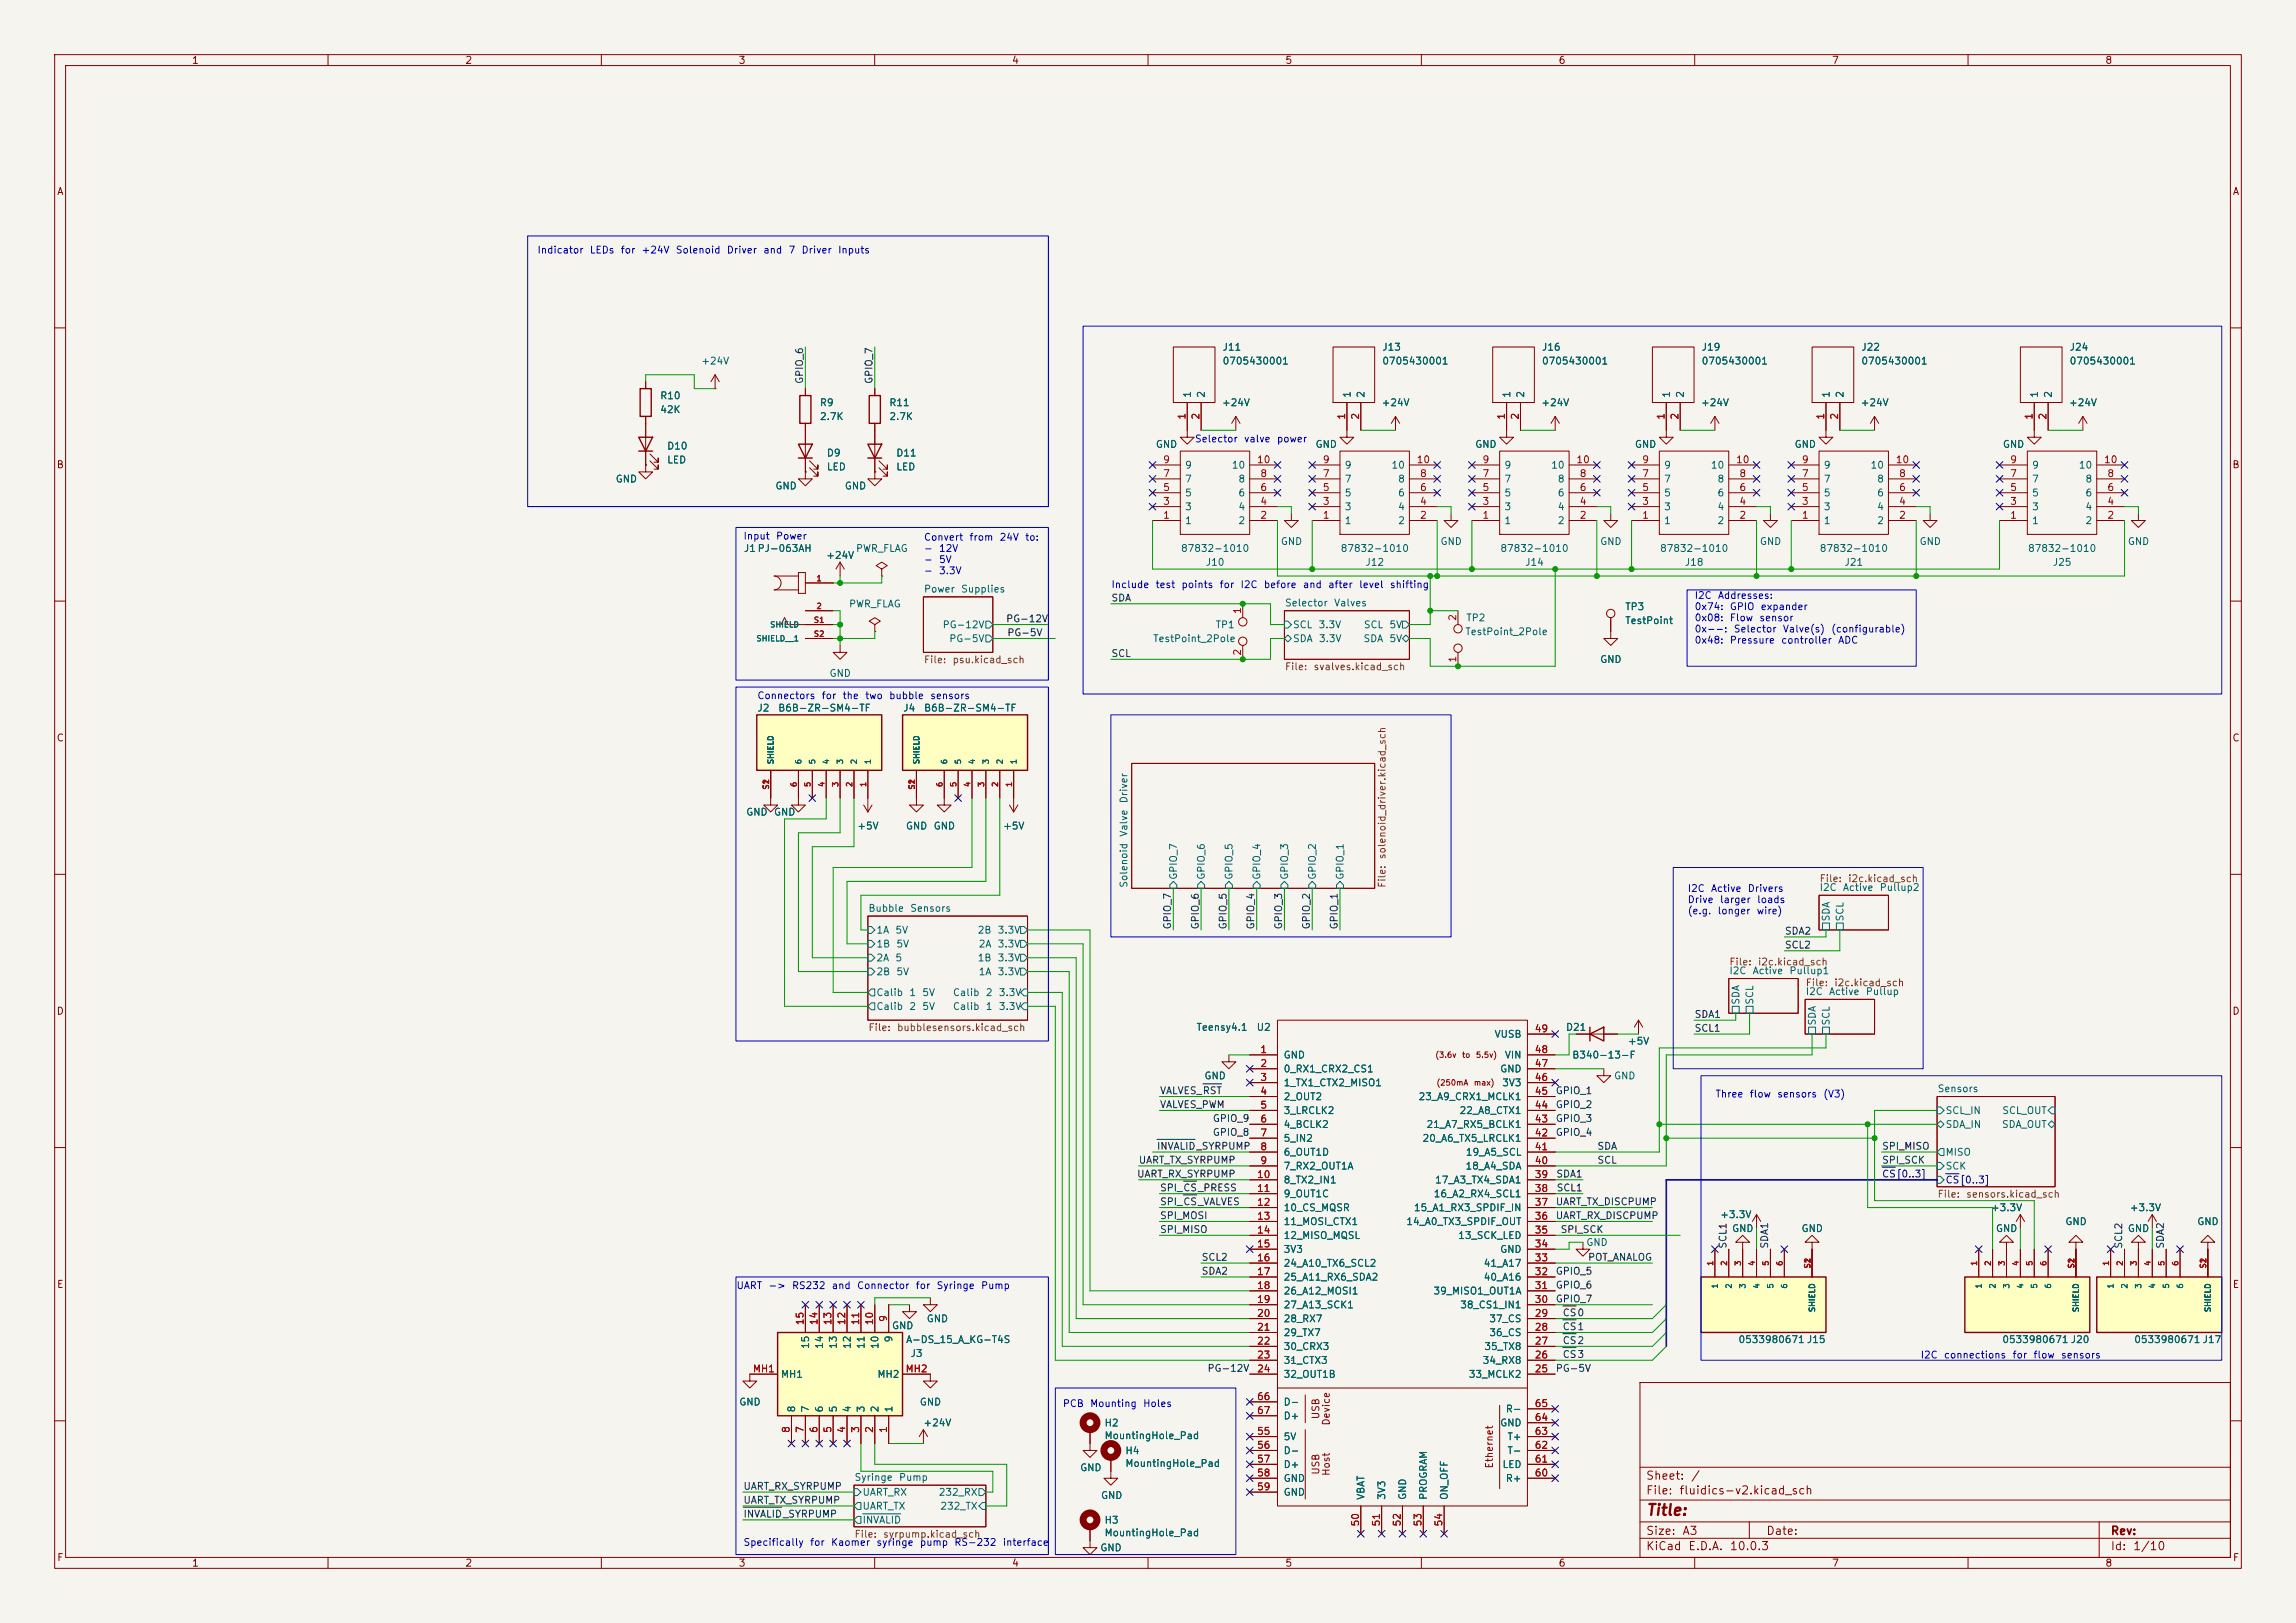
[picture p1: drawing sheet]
<svg xmlns="http://www.w3.org/2000/svg" width="420mm" height="297mm" viewBox="0 0 420 297" stroke-linecap="round" stroke-linejoin="round" font-family="sans-serif">
<defs><g id="words">
<text font-size="2" fill="#840000" x="301" y="277.8">Title:</text>
<g font-size="1.5" fill="#840000">
<text x="301" y="273.8">File:</text>
<text x="301" y="271.1">Sheet:</text>
<text x="307.1" y="273.8">fluidics-v2.kicad_sch</text>
<text x="309.2" y="271.1">/</text>
<text x="301" y="281.2">Size:</text>
<text x="307.6" y="281.2">A3</text>
<text x="323" y="281.2">Date:</text>
<text x="386" y="281.2">Rev:</text>
<text x="301" y="284">KiCad</text>
<text x="308.7" y="284">E.D.A.</text>
<text x="316.3" y="284">10.0.3</text>
<text x="386" y="284">Id:</text>
<text x="390.1" y="284">1/10</text>
</g>
<g font-size="1.3" fill="#840000">
<text x="35" y="12">1</text>
<text x="85" y="12">2</text>
<text x="135" y="12">3</text>
<text x="185" y="12">4</text>
<text x="235" y="12">5</text>
<text x="285" y="12">6</text>
<text x="335" y="12">7</text>
<text x="385" y="12">8</text>
<text x="10.3" y="36">A</text>
<text x="408.3" y="36">A</text>
<text x="10.3" y="86">B</text>
<text x="408.2" y="86">B</text>
<text x="10.3" y="136">C</text>
<text x="408.2" y="136">C</text>
<text x="10.3" y="186">D</text>
<text x="408.2" y="186">D</text>
<text x="10.3" y="236">E</text>
<text x="408.3" y="236">E</text>
<text x="241.6" y="259.8" transform="rotate(-90 241.6 259.8)">USB</text>
<text x="243.5" y="261" transform="rotate(-90 243.5 261)">Device</text>
<text x="241.6" y="270" transform="rotate(-90 241.6 270)">USB</text>
<text x="273.4" y="268.8" transform="rotate(-90 273.4 268.8)">Ethernet</text>
<text x="243.5" y="270.2" transform="rotate(-90 243.5 270.2)">Host</text>
<text x="10.3" y="286">F</text>
<text x="35" y="287">1</text>
<text x="85" y="287">2</text>
<text x="135" y="287">3</text>
<text x="185" y="287">4</text>
<text x="235" y="287">5</text>
<text x="285" y="287">6</text>
<text x="335" y="287">7</text>
<text x="385" y="287">8</text>
<text x="408.3" y="286">F</text>
</g>
<g font-size="1.3" fill="#0000c2">
<text x="98.2" y="46.7">Indicator</text>
<text x="107.8" y="46.7">LEDs</text>
<text x="113.4" y="46.7">for</text>
<text x="117.3" y="46.7">+24V</text>
<text x="123.5" y="46.7">Solenoid</text>
<text x="132.8" y="46.7">Driver</text>
<text x="139.5" y="46.7">and</text>
<text x="144.1" y="46.7">7</text>
<text x="146.5" y="46.7">Driver</text>
<text x="153.2" y="46.7">Inputs</text>
<text x="218.5" y="81.3">Selector</text>
<text x="227.5" y="81.3">valve</text>
<text x="233.5" y="81.3">power</text>
<text x="135.9" y="99">Input</text>
<text x="141.8" y="99">Power</text>
<text x="168.9" y="99.3">Convert</text>
<text x="168.9" y="101.3">-</text>
<text x="171.7" y="101.3">12V</text>
<text x="177.2" y="99.3">from</text>
<text x="182.7" y="99.3">24V</text>
<text x="187.4" y="99.3">to:</text>
<text x="168.9" y="103.3">-</text>
<text x="168.9" y="105.4">-</text>
<text x="171.7" y="103.3">5V</text>
<text x="171.7" y="105.4">3.3V</text>
<text x="203.2" y="107.9">Include</text>
<text x="211.3" y="107.9">test</text>
<text x="216" y="107.9">points</text>
<text x="223" y="107.9">for</text>
<text x="226.8" y="107.9">I2C</text>
<text x="231.1" y="107.9">before</text>
<text x="238.2" y="107.9">and</text>
<text x="242.8" y="107.9">after</text>
<text x="248.5" y="107.9">level</text>
<text x="254.1" y="107.9">shifting</text>
<text x="309.9" y="109.9">I2C</text>
<text x="309.9" y="112">0x74:</text>
<text x="309.9" y="114">0x08:</text>
<text x="314.1" y="109.9">Addresses:</text>
<text x="316.3" y="112">GPIO</text>
<text x="316.3" y="114">Flow</text>
<text x="321.7" y="114">sensor</text>
<text x="322" y="112">expander</text>
<text x="309.9" y="116">0x--:</text>
<text x="309.9" y="118.1">0x48:</text>
<text x="316.3" y="118.1">Pressure</text>
<text x="317" y="116">Selector</text>
<text x="325.7" y="118.1">controller</text>
<text x="326" y="116">Valve(s)</text>
<text x="334.9" y="116">(configurable)</text>
<text x="336.1" y="118.1">ADC</text>
<text x="138.4" y="128.2">Connectors</text>
<text x="150.2" y="128.2">for</text>
<text x="154" y="128.2">the</text>
<text x="158.1" y="128.2">two</text>
<text x="162.5" y="128.2">bubble</text>
<text x="170" y="128.2">sensors</text>
<text x="308.6" y="163.5">I2C</text>
<text x="308.6" y="165.6">Drive</text>
<text x="308.6" y="167.6">(e.g.</text>
<text x="312.9" y="163.5">Active</text>
<text x="314.1" y="167.6">longer</text>
<text x="314.5" y="165.6">larger</text>
<text x="319.6" y="163.5">Drivers</text>
<text x="321.2" y="167.6">wire)</text>
<text x="321.3" y="165.6">loads</text>
<text x="313.7" y="201.1">Three</text>
<text x="319.9" y="201.1">flow</text>
<text x="325" y="201.1">sensors</text>
<text x="333.4" y="201.1">(V3)</text>
<text x="134.6" y="236.2">UART</text>
<text x="140.4" y="236.2">-&gt;</text>
<text x="144.8" y="236.2">RS232</text>
<text x="152" y="236.2">and</text>
<text x="156.7" y="236.2">Connector</text>
<text x="167.4" y="236.2">for</text>
<text x="171.2" y="236.2">Syringe</text>
<text x="179.3" y="236.2">Pump</text>
<text x="351.2" y="248.9">I2C</text>
<text x="355.5" y="248.9">connections</text>
<text x="368" y="248.9">for</text>
<text x="371.9" y="248.9">flow</text>
<text x="376.9" y="248.9">sensors</text>
<text x="194.3" y="257.8">PCB</text>
<text x="199.3" y="257.8">Mounting</text>
<text x="209" y="257.8">Holes</text>
<text x="135.9" y="283.2">Specifically</text>
<text x="148.1" y="283.2">for</text>
<text x="151.9" y="283.2">Kaomer</text>
<text x="160.2" y="283.2">syringe</text>
<text x="168.2" y="283.2">pump</text>
<text x="174.5" y="283.2">RS-232</text>
<text x="183.3" y="283.2">interface</text>
</g>
<g font-size="1.3" fill="#006464">
<text x="223.5" y="64.5">J11</text>
<text x="252.7" y="64.5">J13</text>
<text x="281.9" y="64.5">J16</text>
<text x="311.2" y="64.5">J19</text>
<text x="340.4" y="64.5">J22</text>
<text x="378.5" y="64.5">J24</text>
<text x="128.2" y="67">+24V</text>
<text x="223.5" y="67">0705430001</text>
<text x="252.7" y="67">0705430001</text>
<text x="281.9" y="67">0705430001</text>
<text x="311.2" y="67">0705430001</text>
<text x="340.4" y="67">0705430001</text>
<text x="378.5" y="67">0705430001</text>
<text x="120.7" y="73.4">R10</text>
<text x="120.7" y="75.9">42K</text>
<text x="149.9" y="74.6">R9</text>
<text x="149.9" y="77.2">2.7K</text>
<text x="162.6" y="74.6">R11</text>
<text x="162.6" y="77.2">2.7K</text>
<text x="218.1" y="72.9" transform="rotate(-90 218.1 72.9)">1</text>
<text x="220.7" y="72.9" transform="rotate(-90 220.7 72.9)">2</text>
<text x="223.4" y="74.6">+24V</text>
<text x="247.4" y="72.9" transform="rotate(-90 247.4 72.9)">1</text>
<text x="249.9" y="72.9" transform="rotate(-90 249.9 72.9)">2</text>
<text x="252.6" y="74.6">+24V</text>
<text x="276.6" y="72.9" transform="rotate(-90 276.6 72.9)">1</text>
<text x="279.1" y="72.9" transform="rotate(-90 279.1 72.9)">2</text>
<text x="281.8" y="74.6">+24V</text>
<text x="305.8" y="72.9" transform="rotate(-90 305.8 72.9)">1</text>
<text x="308.3" y="72.9" transform="rotate(-90 308.3 72.9)">2</text>
<text x="311" y="74.6">+24V</text>
<text x="335" y="72.9" transform="rotate(-90 335 72.9)">1</text>
<text x="337.5" y="72.9" transform="rotate(-90 337.5 72.9)">2</text>
<text x="340.3" y="74.6">+24V</text>
<text x="373.1" y="72.9" transform="rotate(-90 373.1 72.9)">1</text>
<text x="375.6" y="72.9" transform="rotate(-90 375.6 72.9)">2</text>
<text x="378.4" y="74.6">+24V</text>
<text x="121.9" y="82.6">D10</text>
<text x="151.1" y="83.8">D9</text>
<text x="163.8" y="83.8">D11</text>
<text x="211.3" y="82.3">GND</text>
<text x="240.5" y="82.3">GND</text>
<text x="269.7" y="82.3">GND</text>
<text x="299" y="82.3">GND</text>
<text x="328.2" y="82.3">GND</text>
<text x="366.3" y="82.3">GND</text>
<text x="112.5" y="88.6">GND</text>
<text x="121.9" y="85.1">LED</text>
<text x="141.7" y="89.9">GND</text>
<text x="151.1" y="86.4">LED</text>
<text x="154.4" y="89.9">GND</text>
<text x="163.8" y="86.4">LED</text>
<text x="216.7" y="88.6">7</text>
<text x="216.7" y="86.1">9</text>
<text x="225.2" y="86.1">10</text>
<text x="226.4" y="88.6">8</text>
<text x="245.9" y="88.6">7</text>
<text x="245.9" y="86.1">9</text>
<text x="254.4" y="86.1">10</text>
<text x="255.6" y="88.6">8</text>
<text x="275.1" y="88.6">7</text>
<text x="275.1" y="86.1">9</text>
<text x="283.6" y="86.1">10</text>
<text x="284.8" y="88.6">8</text>
<text x="304.3" y="88.6">7</text>
<text x="304.3" y="86.1">9</text>
<text x="312.8" y="86.1">10</text>
<text x="314.1" y="88.6">8</text>
<text x="333.5" y="88.6">7</text>
<text x="333.5" y="86.1">9</text>
<text x="342.1" y="86.1">10</text>
<text x="343.3" y="88.6">8</text>
<text x="371.6" y="88.6">7</text>
<text x="371.6" y="86.1">9</text>
<text x="380.2" y="86.1">10</text>
<text x="381.4" y="88.6">8</text>
<text x="216.7" y="93.7">3</text>
<text x="216.7" y="91.1">5</text>
<text x="226.4" y="93.7">4</text>
<text x="226.4" y="91.1">6</text>
<text x="245.9" y="93.7">3</text>
<text x="245.9" y="91.1">5</text>
<text x="255.6" y="93.7">4</text>
<text x="255.6" y="91.1">6</text>
<text x="275.1" y="93.7">3</text>
<text x="275.1" y="91.1">5</text>
<text x="284.8" y="93.7">4</text>
<text x="284.8" y="91.1">6</text>
<text x="304.3" y="93.7">3</text>
<text x="304.3" y="91.1">5</text>
<text x="314.1" y="93.7">4</text>
<text x="314.1" y="91.1">6</text>
<text x="333.5" y="93.7">3</text>
<text x="333.5" y="91.1">5</text>
<text x="343.3" y="93.7">4</text>
<text x="343.3" y="91.1">6</text>
<text x="371.6" y="93.7">3</text>
<text x="371.6" y="91.1">5</text>
<text x="381.4" y="93.7">4</text>
<text x="381.4" y="91.1">6</text>
<text x="136" y="101.3">J1PJ-063AH</text>
<text x="156.5" y="101.3">PWR_FLAG</text>
<text x="215.9" y="101.3">87832-1010</text>
<text x="216.7" y="96.2">1</text>
<text x="226.4" y="96.2">2</text>
<text x="234.2" y="100">GND</text>
<text x="245.1" y="101.3">87832-1010</text>
<text x="245.9" y="96.2">1</text>
<text x="255.6" y="96.2">2</text>
<text x="263.4" y="100">GND</text>
<text x="274.3" y="101.3">87832-1010</text>
<text x="275.1" y="96.2">1</text>
<text x="284.8" y="96.2">2</text>
<text x="292.6" y="100">GND</text>
<text x="303.5" y="101.3">87832-1010</text>
<text x="304.3" y="96.2">1</text>
<text x="314.1" y="96.2">2</text>
<text x="321.8" y="100">GND</text>
<text x="332.8" y="101.3">87832-1010</text>
<text x="333.5" y="96.2">1</text>
<text x="343.3" y="96.2">2</text>
<text x="351" y="100">GND</text>
<text x="370.9" y="101.3">87832-1010</text>
<text x="371.6" y="96.2">1</text>
<text x="381.4" y="96.2">2</text>
<text x="389.1" y="100">GND</text>
<text x="151" y="102.6">+24V</text>
<text x="220.5" y="103.8">J10</text>
<text x="249.7" y="103.8">J12</text>
<text x="278.9" y="103.8">J14</text>
<text x="308.1" y="103.8">J18</text>
<text x="337.3" y="103.8">J21</text>
<text x="375.4" y="103.8">J25</text>
<text x="155.2" y="111.5">PWR_FLAG</text>
<text x="168.9" y="108.7">Power</text>
<text x="175.7" y="108.7">Supplies</text>
<text x="234.9" y="111.3">Selector</text>
<text x="243.9" y="111.3">Valves</text>
<text x="297.2" y="112">TP3</text>
<text x="172.3" y="115.3">PG-12V</text>
<text x="173.5" y="117.8">PG-5V</text>
<text x="210.8" y="117.8">TestPoint_2Pole</text>
<text x="222.3" y="115.3">TP1</text>
<text x="236.4" y="117.8">SDA</text>
<text x="236.4" y="115.3">SCL</text>
<text x="241.1" y="115.3">3.3V</text>
<text x="241.1" y="117.8">3.3V</text>
<text x="249.3" y="117.8">SDA</text>
<text x="249.4" y="115.3">SCL</text>
<text x="254.1" y="117.8">5V</text>
<text x="254.1" y="115.3">5V</text>
<text x="267.9" y="116.5">TestPoint_2Pole</text>
<text x="268.1" y="114">TP2</text>
<text x="297.2" y="114.5">TestPoint</text>
<text x="151.6" y="124.2">GND</text>
<text x="292.6" y="121.6">GND</text>
<text x="138.4" y="130.5">J2</text>
<text x="142.2" y="130.5">B6B-ZR-SM4-TF</text>
<text x="165.1" y="130.5">J4</text>
<text x="168.9" y="130.5">B6B-ZR-SM4-TF</text>
<text x="136.4" y="149.6">GND</text>
<text x="141.5" y="149.6">GND</text>
<text x="206.5" y="147.1" transform="rotate(-90 206.5 147.1)">Driver</text>
<text x="156.7" y="152.1">+5V</text>
<text x="165.6" y="152.1">GND</text>
<text x="170.7" y="152.1">GND</text>
<text x="183.4" y="152.1">+5V</text>
<text x="206.5" y="153.2" transform="rotate(-90 206.5 153.2)">Valve</text>
<text x="215.6" y="161.1" transform="rotate(-90 215.6 161.1)">GPIO_7</text>
<text x="220.7" y="161.1" transform="rotate(-90 220.7 161.1)">GPIO_6</text>
<text x="225.8" y="161.1" transform="rotate(-90 225.8 161.1)">GPIO_5</text>
<text x="230.8" y="161.1" transform="rotate(-90 230.8 161.1)">GPIO_4</text>
<text x="235.9" y="161.1" transform="rotate(-90 235.9 161.1)">GPIO_3</text>
<text x="241" y="161.1" transform="rotate(-90 241 161.1)">GPIO_2</text>
<text x="246.1" y="161.1" transform="rotate(-90 246.1 161.1)">GPIO_1</text>
<text x="158.7" y="167.2">Bubble</text>
<text x="166.4" y="167.2">Sensors</text>
<text x="206.5" y="162.6" transform="rotate(-90 206.5 162.6)">Solenoid</text>
<text x="332.7" y="163.3">I2C</text>
<text x="337" y="163.3">Active</text>
<text x="343.7" y="163.3">Pullup2</text>
<text x="160.2" y="171.2">1A</text>
<text x="160.2" y="173.7">1B</text>
<text x="163.7" y="171.2">5V</text>
<text x="163.9" y="173.7">5V</text>
<text x="178.7" y="171.2">2B</text>
<text x="178.9" y="173.7">2A</text>
<text x="182.4" y="173.7">3.3V</text>
<text x="182.4" y="171.2">3.3V</text>
<text x="335" y="168.7" transform="rotate(-90 335 168.7)">SDA</text>
<text x="337.5" y="168.7" transform="rotate(-90 337.5 168.7)">SCL</text>
<text x="160.2" y="178.8">2B</text>
<text x="160.2" y="176.2">2A</text>
<text x="163.7" y="176.2">5</text>
<text x="163.9" y="178.8">5V</text>
<text x="178.7" y="176.2">1B</text>
<text x="178.9" y="178.8">1A</text>
<text x="182.4" y="176.2">3.3V</text>
<text x="182.4" y="178.8">3.3V</text>
<text x="316.2" y="178.6">I2C</text>
<text x="320.5" y="178.6">Active</text>
<text x="327.2" y="178.6">Pullup1</text>
<text x="160.2" y="182.6">Calib</text>
<text x="160.2" y="185.1">Calib</text>
<text x="166.2" y="182.6">1</text>
<text x="166.2" y="185.1">2</text>
<text x="168.6" y="182.6">5V</text>
<text x="168.6" y="185.1">5V</text>
<text x="174.2" y="182.6">Calib</text>
<text x="174.2" y="185.1">Calib</text>
<text x="180.2" y="182.6">2</text>
<text x="180.2" y="185.1">1</text>
<text x="182.6" y="182.6">3.3V</text>
<text x="182.6" y="185.1">3.3V</text>
<text x="318.5" y="184" transform="rotate(-90 318.5 184)">SDA</text>
<text x="321" y="184" transform="rotate(-90 321 184)">SCL</text>
<text x="330.2" y="182.4">I2C</text>
<text x="334.5" y="182.4">Active</text>
<text x="341.2" y="182.4">Pullup</text>
<text x="218.8" y="188.9">Teensy4.1</text>
<text x="229.8" y="188.9">U2</text>
<text x="273.3" y="190.2">VUSB</text>
<text x="286.3" y="188.9">D21</text>
<text x="297.7" y="191.5">+5V</text>
<text x="332.4" y="187.8" transform="rotate(-90 332.4 187.8)">SDA</text>
<text x="335" y="187.8" transform="rotate(-90 335 187.8)">SCL</text>
<text x="220.2" y="197.8">GND</text>
<text x="234.7" y="194">GND</text>
<text x="234.7" y="196.6">0_RX1_CRX2_CS1</text>
<text x="274.3" y="196.6">GND</text>
<text x="275.2" y="194">VIN</text>
<text x="287.5" y="194">B340-13-F</text>
<text x="295.1" y="197.8">GND</text>
<text x="234.7" y="199.1">1_TX1_CTX2_MISO1</text>
<text x="234.7" y="201.6">2_OUT2</text>
<text x="259.4" y="201.6">23_A9_CRX1_MCLK1</text>
<text x="274.7" y="199.1">3V3</text>
<text x="354.3" y="200.2">Sensors</text>
<text x="234.7" y="204.2">3_LRCLK2</text>
<text x="234.7" y="206.7">4_BCLK2</text>
<text x="234.7" y="209.3">5_IN2</text>
<text x="260.1" y="209.3">20_A6_TX5_LRCLK1</text>
<text x="260.8" y="206.7">21_A7_RX5_BCLK1</text>
<text x="266.9" y="204.2">22_A8_CTX1</text>
<text x="355.8" y="206.7">SDA_IN</text>
<text x="355.8" y="204.2">SCL_IN</text>
<text x="366.1" y="206.7">SDA_OUT</text>
<text x="366.2" y="204.2">SCL_OUT</text>
<text x="234.7" y="211.8">6_OUT1D</text>
<text x="234.7" y="214.3">7_RX2_OUT1A</text>
<text x="268" y="214.3">18_A4_SDA</text>
<text x="268" y="211.8">19_A5_SCL</text>
<text x="355.8" y="211.8">MISO</text>
<text x="355.8" y="214.3">SCK</text>
<text x="234.7" y="216.9">8_TX2_IN1</text>
<text x="234.7" y="219.4">9_OUT1C</text>
<text x="234.7" y="222">10_CS_MQSR</text>
<text x="258.5" y="222">15_A1_RX3_SPDIF_IN</text>
<text x="262.2" y="219.4">16_A2_RX4_SCL1</text>
<text x="262.4" y="216.9">17_A3_TX4_SDA1</text>
<text x="364.1" y="222">+3.3V</text>
<text x="389.5" y="222">+3.3V</text>
<text x="234.7" y="224.5">11_MOSI_CTX1</text>
<text x="234.7" y="227">12_MISO_MQSL</text>
<text x="257.1" y="224.5">14_A0_TX3_SPDIF_OUT</text>
<text x="266.6" y="227">13_SCK_LED</text>
<text x="314.6" y="223.2">+3.3V</text>
<text x="316.7" y="225.8">GND</text>
<text x="329.4" y="225.8">GND</text>
<text x="365" y="225.8">GND</text>
<text x="377.7" y="224.5">GND</text>
<text x="389.1" y="225.8">GND</text>
<text x="401.8" y="224.5">GND</text>
<text x="234.7" y="229.6">3V3</text>
<text x="234.7" y="232.1">24_A10_TX6_SCL2</text>
<text x="271.3" y="232.1">41_A17</text>
<text x="274.3" y="229.6">GND</text>
<text x="290.1" y="228.3">GND</text>
<text x="234.7" y="234.7">25_A11_RX6_SDA2</text>
<text x="234.7" y="237.2">26_A12_MOSI1</text>
<text x="234.7" y="239.7">27_A13_SCK1</text>
<text x="262.1" y="237.2">39_MISO1_OUT1A</text>
<text x="267" y="239.7">38_CS1_IN1</text>
<text x="271.3" y="234.7">40_A16</text>
<text x="163.1" y="243.5">GND</text>
<text x="163.5" y="245.8" transform="rotate(-90 163.5 245.8)">9</text>
<text x="169.4" y="242.3">GND</text>
<text x="234.7" y="242.3">28_RX7</text>
<text x="234.7" y="244.8">29_TX7</text>
<text x="272.3" y="244.8">36_CS</text>
<text x="272.3" y="242.3">37_CS</text>
<text x="148.3" y="247" transform="rotate(-90 148.3 247)">15</text>
<text x="150.8" y="247" transform="rotate(-90 150.8 247)">14</text>
<text x="153.4" y="247" transform="rotate(-90 153.4 247)">13</text>
<text x="155.9" y="247" transform="rotate(-90 155.9 247)">12</text>
<text x="158.5" y="247" transform="rotate(-90 158.5 247)">11</text>
<text x="161" y="247" transform="rotate(-90 161 247)">10</text>
<text x="165.6" y="246.1">A-DS_15_A_KG-T4S</text>
<text x="166.4" y="248.6">J3</text>
<text x="234.7" y="247.4">30_CRX3</text>
<text x="234.7" y="249.9">31_CTX3</text>
<text x="271.1" y="249.9">34_RX8</text>
<text x="271.4" y="247.4">35_TX8</text>
<text x="317.9" y="246.1">0533980671 J15</text>
<text x="366.2" y="246.1">0533980671 J20</text>
<text x="390.3" y="246.1">0533980671 J17</text>
<text x="135.1" y="257.5">GND</text>
<text x="142.7" y="252.4">MH1</text>
<text x="160.4" y="252.4">MH2</text>
<text x="168.1" y="257.5">GND</text>
<text x="234.7" y="252.4">32_OUT1B</text>
<text x="234.7" y="257.5">D-</text>
<text x="268.6" y="252.4">33_MCLK2</text>
<text x="145.8" y="258.6" transform="rotate(-90 145.8 258.6)">8</text>
<text x="148.3" y="258.6" transform="rotate(-90 148.3 258.6)">7</text>
<text x="150.8" y="258.6" transform="rotate(-90 150.8 258.6)">6</text>
<text x="153.4" y="258.6" transform="rotate(-90 153.4 258.6)">5</text>
<text x="155.9" y="258.6" transform="rotate(-90 155.9 258.6)">4</text>
<text x="158.5" y="258.6" transform="rotate(-90 158.5 258.6)">3</text>
<text x="161" y="258.6" transform="rotate(-90 161 258.6)">2</text>
<text x="163.5" y="258.6" transform="rotate(-90 163.5 258.6)">1</text>
<text x="168.8" y="261.3">+24V</text>
<text x="201.9" y="261.3">H2</text>
<text x="201.9" y="263.7">MountingHole_Pad</text>
<text x="234.7" y="263.9">5V</text>
<text x="234.7" y="260.1">D+</text>
<text x="274.3" y="261.3">GND</text>
<text x="275.3" y="258.8">R-</text>
<text x="275.6" y="263.9">T+</text>
<text x="197.5" y="269.5">GND</text>
<text x="205.7" y="266.4">H4</text>
<text x="205.7" y="268.7">MountingHole_Pad</text>
<text x="234.7" y="266.4">D-</text>
<text x="234.7" y="268.9">D+</text>
<text x="274.7" y="268.9">LED</text>
<text x="275.6" y="266.4">T-</text>
<text x="156.2" y="271.3">Syringe</text>
<text x="157.7" y="274">UART_RX</text>
<text x="164.3" y="271.3">Pump</text>
<text x="171.6" y="274">232_RX</text>
<text x="201.3" y="274.6">GND</text>
<text x="234.7" y="271.5">GND</text>
<text x="234.7" y="274">GND</text>
<text x="249.9" y="274.6" transform="rotate(-90 249.9 274.6)">VBAT</text>
<text x="253.7" y="274.6" transform="rotate(-90 253.7 274.6)">3V3</text>
<text x="257.5" y="274.6" transform="rotate(-90 257.5 274.6)">GND</text>
<text x="261.3" y="274.6" transform="rotate(-90 261.3 274.6)">PROGRAM</text>
<text x="265.1" y="274.6" transform="rotate(-90 265.1 274.6)">ON_OFF</text>
<text x="275.3" y="271.5">R+</text>
<text x="157.7" y="279.1">INVALID</text>
<text x="157.7" y="276.6">UART_TX</text>
<text x="171.9" y="276.6">232_TX</text>
<text x="201.9" y="279.1">H3</text>
<text x="201.9" y="281.4">MountingHole_Pad</text>
<text x="201.2" y="284.2">GND</text>
</g>
<g font-size="1.3" fill="#0f0f0f">
<text x="147.2" y="70.4" transform="rotate(-90 147.2 70.4)">GPIO_6</text>
<text x="159.9" y="70.4" transform="rotate(-90 159.9 70.4)">GPIO_7</text>
<text x="203.2" y="110.4">SDA</text>
<text x="183.9" y="114.2">PG-12V</text>
<text x="184.1" y="116.7">PG-5V</text>
<text x="203.2" y="120.5">SCL</text>
<text x="214.5" y="170.2" transform="rotate(-90 214.5 170.2)">GPIO_7</text>
<text x="219.6" y="170.2" transform="rotate(-90 219.6 170.2)">GPIO_6</text>
<text x="224.7" y="170.2" transform="rotate(-90 224.7 170.2)">GPIO_5</text>
<text x="229.7" y="170.2" transform="rotate(-90 229.7 170.2)">GPIO_4</text>
<text x="234.8" y="170.2" transform="rotate(-90 234.8 170.2)">GPIO_3</text>
<text x="239.9" y="170.2" transform="rotate(-90 239.9 170.2)">GPIO_2</text>
<text x="245" y="170.2" transform="rotate(-90 245 170.2)">GPIO_1</text>
<text x="326.4" y="171.3">SDA2</text>
<text x="326.4" y="173.9">SCL2</text>
<text x="309.9" y="186.6">SDA1</text>
<text x="309.9" y="189.1">SCL1</text>
<text x="212.1" y="203.1">VALVES_PWM</text>
<text x="212.1" y="200.5">VALVES_RST</text>
<text x="284.5" y="203.1">GPIO_2</text>
<text x="284.5" y="200.5">GPIO_1</text>
<text x="221.7" y="208.2">GPIO_8</text>
<text x="221.7" y="205.6">GPIO_9</text>
<text x="284.5" y="208.2">GPIO_4</text>
<text x="284.5" y="205.6">GPIO_3</text>
<text x="207.9" y="215.8">UART_RX_SYRPUMP</text>
<text x="208.2" y="213.2">UART_TX_SYRPUMP</text>
<text x="211.5" y="210.7">INVALID_SYRPUMP</text>
<text x="284.6" y="215.8">SDA1</text>
<text x="292.1" y="213.2">SCL</text>
<text x="292.1" y="210.7">SDA</text>
<text x="344.2" y="213.2">SPI_SCK</text>
<text x="344.2" y="210.7">SPI_MISO</text>
<text x="212.1" y="218.3">SPI_CS_PRESS</text>
<text x="212.1" y="220.9">SPI_CS_VALVES</text>
<text x="284.5" y="220.9">UART_TX_DISCPUMP</text>
<text x="284.6" y="218.3">SCL1</text>
<text x="212.1" y="225.9">SPI_MISO</text>
<text x="212.1" y="223.4">SPI_MOSI</text>
<text x="284.5" y="223.4">UART_RX_DISCPUMP</text>
<text x="285.4" y="225.9">SPI_SCK</text>
<text x="219.7" y="231">SCL2</text>
<text x="219.7" y="233.6">SDA2</text>
<text x="284.5" y="233.6">GPIO_5</text>
<text x="290.4" y="231">POT_ANALOG</text>
<text x="316.1" y="228.6" transform="rotate(-90 316.1 228.6)">SCL1</text>
<text x="323.7" y="228.6" transform="rotate(-90 323.7 228.6)">SDA1</text>
<text x="388.5" y="228.6" transform="rotate(-90 388.5 228.6)">SCL2</text>
<text x="396.1" y="228.6" transform="rotate(-90 396.1 228.6)">SDA2</text>
<text x="284.5" y="238.6">GPIO_7</text>
<text x="284.5" y="236.1">GPIO_6</text>
<text x="285.8" y="243.7">CS1</text>
<text x="285.8" y="241.2">CS0</text>
<text x="220.8" y="251.3">PG-12V</text>
<text x="284.5" y="251.3">PG-5V</text>
<text x="285.8" y="248.8">CS3</text>
<text x="285.8" y="246.3">CS2</text>
<text x="135.9" y="275.5">UART_TX_SYRPUMP</text>
<text x="135.9" y="272.9">UART_RX_SYRPUMP</text>
<text x="135.9" y="278">INVALID_SYRPUMP</text>
</g>
<g font-size="1.3" fill="#a90000">
<text x="217.1" y="76.9" transform="rotate(-90 217.1 76.9)">1</text>
<text x="219.7" y="76.9" transform="rotate(-90 219.7 76.9)">2</text>
<text x="246.4" y="76.9" transform="rotate(-90 246.4 76.9)">1</text>
<text x="248.9" y="76.9" transform="rotate(-90 248.9 76.9)">2</text>
<text x="275.6" y="76.9" transform="rotate(-90 275.6 76.9)">1</text>
<text x="278.1" y="76.9" transform="rotate(-90 278.1 76.9)">2</text>
<text x="304.8" y="76.9" transform="rotate(-90 304.8 76.9)">1</text>
<text x="307.3" y="76.9" transform="rotate(-90 307.3 76.9)">2</text>
<text x="334" y="76.9" transform="rotate(-90 334 76.9)">1</text>
<text x="336.5" y="76.9" transform="rotate(-90 336.5 76.9)">2</text>
<text x="372.1" y="76.9" transform="rotate(-90 372.1 76.9)">1</text>
<text x="374.6" y="76.9" transform="rotate(-90 374.6 76.9)">2</text>
<text x="212.7" y="87.6">7</text>
<text x="212.7" y="85.1">9</text>
<text x="229.8" y="85.1">10</text>
<text x="230.4" y="87.6">8</text>
<text x="241.9" y="87.6">7</text>
<text x="241.9" y="85.1">9</text>
<text x="259" y="85.1">10</text>
<text x="259.6" y="87.6">8</text>
<text x="271.1" y="87.6">7</text>
<text x="271.1" y="85.1">9</text>
<text x="288.2" y="85.1">10</text>
<text x="288.9" y="87.6">8</text>
<text x="300.3" y="87.6">7</text>
<text x="300.3" y="85.1">9</text>
<text x="317.5" y="85.1">10</text>
<text x="318.1" y="87.6">8</text>
<text x="329.5" y="87.6">7</text>
<text x="329.5" y="85.1">9</text>
<text x="346.7" y="85.1">10</text>
<text x="347.3" y="87.6">8</text>
<text x="367.6" y="87.6">7</text>
<text x="367.6" y="85.1">9</text>
<text x="384.8" y="85.1">10</text>
<text x="385.4" y="87.6">8</text>
<text x="212.7" y="95.2">1</text>
<text x="212.7" y="92.7">3</text>
<text x="212.7" y="90.1">5</text>
<text x="230.4" y="95.2">2</text>
<text x="230.4" y="92.7">4</text>
<text x="230.4" y="90.1">6</text>
<text x="241.9" y="95.2">1</text>
<text x="241.9" y="92.7">3</text>
<text x="241.9" y="90.1">5</text>
<text x="259.6" y="95.2">2</text>
<text x="259.6" y="92.7">4</text>
<text x="259.6" y="90.1">6</text>
<text x="271.1" y="95.2">1</text>
<text x="271.1" y="92.7">3</text>
<text x="271.1" y="90.1">5</text>
<text x="288.9" y="95.2">2</text>
<text x="288.9" y="92.7">4</text>
<text x="288.9" y="90.1">6</text>
<text x="300.3" y="95.2">1</text>
<text x="300.3" y="92.7">3</text>
<text x="300.3" y="90.1">5</text>
<text x="318.1" y="95.2">2</text>
<text x="318.1" y="92.7">4</text>
<text x="318.1" y="90.1">6</text>
<text x="329.5" y="95.2">1</text>
<text x="329.5" y="92.7">3</text>
<text x="329.5" y="90.1">5</text>
<text x="347.3" y="95.2">2</text>
<text x="347.3" y="92.7">4</text>
<text x="347.3" y="90.1">6</text>
<text x="367.6" y="95.2">1</text>
<text x="367.6" y="92.7">3</text>
<text x="367.6" y="90.1">5</text>
<text x="385.4" y="95.2">2</text>
<text x="385.4" y="92.7">4</text>
<text x="385.4" y="90.1">6</text>
<text x="227.3" y="112.5" transform="rotate(-90 227.3 112.5)">1</text>
<text x="266.7" y="113.7" transform="rotate(-90 266.7 113.7)">2</text>
<text x="227.3" y="120.1" transform="rotate(-90 227.3 120.1)">2</text>
<text x="266.7" y="121.4" transform="rotate(-90 266.7 121.4)">1</text>
<text x="280.6" y="189.2">49</text>
<text x="230.4" y="193">1</text>
<text x="230.4" y="195.6">2</text>
<text x="280.6" y="195.6">47</text>
<text x="280.6" y="193">48</text>
<text x="230.4" y="203.2">5</text>
<text x="230.4" y="198.1">3</text>
<text x="230.4" y="200.6">4</text>
<text x="280.6" y="203.2">44</text>
<text x="280.6" y="200.6">45</text>
<text x="280.6" y="198.1">46</text>
<text x="230.4" y="205.7">6</text>
<text x="230.4" y="208.3">7</text>
<text x="280.6" y="208.3">42</text>
<text x="280.6" y="205.7">43</text>
<text x="229.8" y="215.9">10</text>
<text x="230.4" y="210.8">8</text>
<text x="230.4" y="213.3">9</text>
<text x="280.6" y="215.9">39</text>
<text x="280.6" y="213.3">40</text>
<text x="280.6" y="210.8">41</text>
<text x="229.8" y="218.4">11</text>
<text x="229.8" y="221">12</text>
<text x="280.6" y="221">37</text>
<text x="280.6" y="218.4">38</text>
<text x="229.8" y="223.5">13</text>
<text x="229.8" y="226">14</text>
<text x="280.6" y="226">35</text>
<text x="280.6" y="223.5">36</text>
<text x="229.8" y="228.6">15</text>
<text x="229.8" y="231.1">16</text>
<text x="229.8" y="233.7">17</text>
<text x="280.6" y="233.7">32</text>
<text x="280.6" y="231.1">33</text>
<text x="280.6" y="228.6">34</text>
<text x="229.8" y="236.2">18</text>
<text x="229.8" y="238.7">19</text>
<text x="280.6" y="238.7">30</text>
<text x="280.6" y="236.2">31</text>
<text x="147.3" y="242.6" transform="rotate(-90 147.3 242.6)">15</text>
<text x="149.8" y="242.6" transform="rotate(-90 149.8 242.6)">14</text>
<text x="152.4" y="242.6" transform="rotate(-90 152.4 242.6)">13</text>
<text x="154.9" y="242.6" transform="rotate(-90 154.9 242.6)">12</text>
<text x="157.5" y="242.6" transform="rotate(-90 157.5 242.6)">11</text>
<text x="160" y="242.6" transform="rotate(-90 160 242.6)">10</text>
<text x="162.5" y="242" transform="rotate(-90 162.5 242)">9</text>
<text x="229.8" y="241.3">20</text>
<text x="229.8" y="243.8">21</text>
<text x="280.6" y="243.8">28</text>
<text x="280.6" y="241.3">29</text>
<text x="137.6" y="251.4">MH1</text>
<text x="165.5" y="251.4">MH2</text>
<text x="229.8" y="246.4">22</text>
<text x="229.8" y="248.9">23</text>
<text x="229.8" y="251.4">24</text>
<text x="280.6" y="251.4">25</text>
<text x="280.6" y="248.9">26</text>
<text x="280.6" y="246.4">27</text>
<text x="229.8" y="256.5">66</text>
<text x="280.6" y="257.8">65</text>
<text x="144.8" y="262.3" transform="rotate(-90 144.8 262.3)">8</text>
<text x="147.3" y="262.3" transform="rotate(-90 147.3 262.3)">7</text>
<text x="149.8" y="262.3" transform="rotate(-90 149.8 262.3)">6</text>
<text x="152.4" y="262.3" transform="rotate(-90 152.4 262.3)">5</text>
<text x="154.9" y="262.3" transform="rotate(-90 154.9 262.3)">4</text>
<text x="157.5" y="262.3" transform="rotate(-90 157.5 262.3)">3</text>
<text x="160" y="262.3" transform="rotate(-90 160 262.3)">2</text>
<text x="162.5" y="262.3" transform="rotate(-90 162.5 262.3)">1</text>
<text x="229.8" y="262.9">55</text>
<text x="229.8" y="259.1">67</text>
<text x="280.6" y="262.9">63</text>
<text x="280.6" y="260.3">64</text>
<text x="229.8" y="265.4">56</text>
<text x="229.8" y="267.9">57</text>
<text x="280.6" y="267.9">61</text>
<text x="280.6" y="265.4">62</text>
<text x="229.8" y="270.5">58</text>
<text x="229.8" y="273">59</text>
<text x="280.6" y="270.5">60</text>
<text x="248.9" y="279.4" transform="rotate(-90 248.9 279.4)">50</text>
<text x="252.7" y="279.4" transform="rotate(-90 252.7 279.4)">51</text>
<text x="256.5" y="279.4" transform="rotate(-90 256.5 279.4)">52</text>
<text x="260.3" y="279.4" transform="rotate(-90 260.3 279.4)">53</text>
<text x="264.1" y="279.4" transform="rotate(-90 264.1 279.4)">54</text>
</g>
<g font-size="1.3" fill="#725600">
<text x="168.9" y="121.7">File:</text>
<text x="174.1" y="121.7">psu.kicad_sch</text>
<text x="234.9" y="122.9">File:</text>
<text x="240.2" y="122.9">svalves.kicad_sch</text>
<text x="253.8" y="157.3" transform="rotate(-90 253.8 157.3)">solenoid_driver.kicad_sch</text>
<text x="332.7" y="161.7">File:</text>
<text x="338" y="161.7">i2c.kicad_sch</text>
<text x="253.8" y="162.6" transform="rotate(-90 253.8 162.6)">File:</text>
<text x="316.2" y="177">File:</text>
<text x="321.5" y="177">i2c.kicad_sch</text>
<text x="330.2" y="180.8">File:</text>
<text x="335.4" y="180.8">i2c.kicad_sch</text>
<text x="158.7" y="189">File:</text>
<text x="164" y="189">bubblesensors.kicad_sch</text>
<text x="354.3" y="219.5">File:</text>
<text x="359.6" y="219.5">sensors.kicad_sch</text>
<text x="156.2" y="281.7">File:</text>
<text x="161.4" y="281.7">syrpump.kicad_sch</text>
</g>
<g font-size="1.3" fill="#000084">
<text x="344.2" y="215.8">CS[0..3]</text>
<text x="355.8" y="216.9">CS[0..3]</text>
</g>
<g font-size="1" fill="#a90000">
<text x="149.2" y="106.6">1</text>
<text x="149.2" y="111.7">2</text>
<text x="148.8" y="114.2">S1</text>
<text x="148.8" y="116.8">S2</text>
<text x="140.9" y="143.6" transform="rotate(-90 140.9 143.6)">2</text>
<text x="167.6" y="143.6" transform="rotate(-90 167.6 143.6)">2</text>
<text x="140.9" y="144.6" transform="rotate(-90 140.9 144.6)">S1</text>
<text x="146" y="144.1" transform="rotate(-90 146 144.1)">6</text>
<text x="148.5" y="144.1" transform="rotate(-90 148.5 144.1)">5</text>
<text x="151.1" y="144.1" transform="rotate(-90 151.1 144.1)">4</text>
<text x="153.6" y="144.1" transform="rotate(-90 153.6 144.1)">3</text>
<text x="156.1" y="144.1" transform="rotate(-90 156.1 144.1)">2</text>
<text x="158.7" y="144.1" transform="rotate(-90 158.7 144.1)">1</text>
<text x="167.6" y="144.6" transform="rotate(-90 167.6 144.6)">S1</text>
<text x="172.6" y="144.1" transform="rotate(-90 172.6 144.1)">6</text>
<text x="175.2" y="144.1" transform="rotate(-90 175.2 144.1)">5</text>
<text x="177.7" y="144.1" transform="rotate(-90 177.7 144.1)">4</text>
<text x="180.3" y="144.1" transform="rotate(-90 180.3 144.1)">3</text>
<text x="182.8" y="144.1" transform="rotate(-90 182.8 144.1)">2</text>
<text x="185.3" y="144.1" transform="rotate(-90 185.3 144.1)">1</text>
<text x="313.6" y="231.8" transform="rotate(-90 313.6 231.8)">1</text>
<text x="316.2" y="231.8" transform="rotate(-90 316.2 231.8)">2</text>
<text x="318.7" y="231.8" transform="rotate(-90 318.7 231.8)">3</text>
<text x="321.2" y="231.8" transform="rotate(-90 321.2 231.8)">4</text>
<text x="323.8" y="231.8" transform="rotate(-90 323.8 231.8)">5</text>
<text x="326.3" y="231.8" transform="rotate(-90 326.3 231.8)">6</text>
<text x="331.4" y="232.2" transform="rotate(-90 331.4 232.2)">S1</text>
<text x="331.4" y="231.3" transform="rotate(-90 331.4 231.3)">2</text>
<text x="361.9" y="231.8" transform="rotate(-90 361.9 231.8)">1</text>
<text x="364.4" y="231.8" transform="rotate(-90 364.4 231.8)">2</text>
<text x="367" y="231.8" transform="rotate(-90 367 231.8)">3</text>
<text x="369.5" y="231.8" transform="rotate(-90 369.5 231.8)">4</text>
<text x="372" y="231.8" transform="rotate(-90 372 231.8)">5</text>
<text x="374.6" y="231.8" transform="rotate(-90 374.6 231.8)">6</text>
<text x="379.7" y="232.2" transform="rotate(-90 379.7 232.2)">S1</text>
<text x="379.7" y="231.3" transform="rotate(-90 379.7 231.3)">2</text>
<text x="386" y="231.8" transform="rotate(-90 386 231.8)">1</text>
<text x="388.5" y="231.8" transform="rotate(-90 388.5 231.8)">2</text>
<text x="391.1" y="231.8" transform="rotate(-90 391.1 231.8)">3</text>
<text x="393.6" y="231.8" transform="rotate(-90 393.6 231.8)">4</text>
<text x="396.2" y="231.8" transform="rotate(-90 396.2 231.8)">5</text>
<text x="398.7" y="231.8" transform="rotate(-90 398.7 231.8)">6</text>
<text x="403.8" y="232.2" transform="rotate(-90 403.8 232.2)">S1</text>
<text x="403.8" y="231.3" transform="rotate(-90 403.8 231.3)">2</text>
</g>
<g font-size="1" fill="#006464">
<text x="138.3" y="117.6">SHIELD__1</text>
<text x="140.8" y="115.1">SHIELD</text>
<text x="141.7" y="140" transform="rotate(-90 141.7 140)">SHIELD</text>
<text x="146.8" y="140" transform="rotate(-90 146.8 140)">6</text>
<text x="149.4" y="140" transform="rotate(-90 149.4 140)">5</text>
<text x="151.9" y="140" transform="rotate(-90 151.9 140)">4</text>
<text x="154.4" y="140" transform="rotate(-90 154.4 140)">3</text>
<text x="157" y="140" transform="rotate(-90 157 140)">2</text>
<text x="159.5" y="140" transform="rotate(-90 159.5 140)">1</text>
<text x="168.4" y="140" transform="rotate(-90 168.4 140)">SHIELD</text>
<text x="173.5" y="140" transform="rotate(-90 173.5 140)">6</text>
<text x="176" y="140" transform="rotate(-90 176 140)">5</text>
<text x="178.6" y="140" transform="rotate(-90 178.6 140)">4</text>
<text x="181.1" y="140" transform="rotate(-90 181.1 140)">3</text>
<text x="183.7" y="140" transform="rotate(-90 183.7 140)">2</text>
<text x="186.2" y="140" transform="rotate(-90 186.2 140)">1</text>
<text x="314.5" y="235.9" transform="rotate(-90 314.5 235.9)">1</text>
<text x="317" y="235.9" transform="rotate(-90 317 235.9)">2</text>
<text x="319.5" y="235.9" transform="rotate(-90 319.5 235.9)">3</text>
<text x="322.1" y="235.9" transform="rotate(-90 322.1 235.9)">4</text>
<text x="324.6" y="235.9" transform="rotate(-90 324.6 235.9)">5</text>
<text x="327.2" y="235.9" transform="rotate(-90 327.2 235.9)">6</text>
<text x="362.7" y="235.9" transform="rotate(-90 362.7 235.9)">1</text>
<text x="365.3" y="235.9" transform="rotate(-90 365.3 235.9)">2</text>
<text x="367.8" y="235.9" transform="rotate(-90 367.8 235.9)">3</text>
<text x="370.3" y="235.9" transform="rotate(-90 370.3 235.9)">4</text>
<text x="372.9" y="235.9" transform="rotate(-90 372.9 235.9)">5</text>
<text x="375.4" y="235.9" transform="rotate(-90 375.4 235.9)">6</text>
<text x="386.9" y="235.9" transform="rotate(-90 386.9 235.9)">1</text>
<text x="389.4" y="235.9" transform="rotate(-90 389.4 235.9)">2</text>
<text x="391.9" y="235.9" transform="rotate(-90 391.9 235.9)">3</text>
<text x="394.5" y="235.9" transform="rotate(-90 394.5 235.9)">4</text>
<text x="397" y="235.9" transform="rotate(-90 397 235.9)">5</text>
<text x="399.6" y="235.9" transform="rotate(-90 399.6 235.9)">6</text>
<text x="332.2" y="240.2" transform="rotate(-90 332.2 240.2)">SHIELD</text>
<text x="380.5" y="240.2" transform="rotate(-90 380.5 240.2)">SHIELD</text>
<text x="404.6" y="240.2" transform="rotate(-90 404.6 240.2)">SHIELD</text>
</g>
<g font-size="1" fill="#840000">
<text x="262.4" y="193.8">(3.6v</text>
<text x="267.3" y="193.8">to</text>
<text x="269.9" y="193.8">5.5v)</text>
<text x="262.7" y="198.9">(250mA</text>
<text x="269.5" y="198.9">max)</text>
</g>
</g></defs>
<path d="M0 0h420v297h-420z" fill="#f5f4ef" stroke="#f5f4ef" stroke-width=".18"/>
<g fill="none" stroke="#840000" stroke-width=".18">
<path d="M10 10h400v277h-400zM12 12h396v273h-396zM60 10v2M110 10v2M160 10v2M210 10v2M260 10v2M310 10v2M360 10v2M10 60h2M408 60h2M236.2 94v1.3h-1.3l1.3 1.2 1.3-1.2h-1.3"/>
<path d="M10 110h2M153.7 118.1v1.3h1.2l-1.2 1.3-1.3-1.3h1.3M168.9 109.2h12.7v10.2h-12.7zM234.9 111.8h22.9v8.9h-22.9zM408 110h2M207 139.7h44.5v22.9h-44.5zM10 160h2M141 146.1v1.2h1.2l-1.2 1.3-1.3-1.3h1.3M408 160h2M158.7 167.6h29.3v19.1h-29.3zM316.2 179.1h12.7v6.3h-12.7zM332.7 163.8h12.7v6.4h-12.7z"/>
<path d="M228.6 198.1h5.1M228.6 195.6h5.1M228.6 193h5.1M233.7 186.7h45.7v88.9h-45.7zM279.4 198.1h5.1M279.4 195.6h5.1M279.4 193h5.1M279.4 189.2h5.1M330.2 182.9h12.7v6.3h-12.7zM10 210h2M228.6 203.2h5.1M228.6 205.7h5.1"/>
<path d="M228.6 208.3h5.1M228.6 210.8h5.1M228.6 213.4h5.1M228.6 215.9h5.1M228.6 218.4h5.1M228.6 200.7h5.1M279.4 203.2h5.1M279.4 205.7h5.1M279.4 208.3h5.1M279.4 210.8h5.1M279.4 213.4h5.1M279.4 215.9h5.1"/>
<path d="M279.4 218.4h5.1M279.4 200.7h5.1M354.3 200.7h21.6v16.5h-21.6zM408 210h2M228.6 221h5.1M228.6 223.5h5.1M228.6 226.1h5.1M228.6 228.6h5.1M228.6 231.1h5.1M228.6 233.7h5.1M228.6 236.2h5.1M228.6 238.8h5.1"/>
<path d="M279.4 221h5.1M279.4 223.5h5.1M279.4 226.1h5.1M279.4 228.6h5.1M279.4 231.1h5.1M279.4 233.7h5.1M279.4 236.2h5.1M279.4 238.8h5.1M367 227.3h1.3l-1.3-1.2-1.2 1.2h1.2v1.3M228.6 241.3h5.1M228.6 243.8h5.1M228.6 246.4h5.1"/>
<path d="M228.6 248.9h5.1M228.6 251.5h5.1M228.6 256.5h5.1M228.6 259.1h5.1M233.7 254h45.7M236.2 248.9h.1M238.8 255.3v5M274.3 257.2v15.2M279.4 241.3h5.1M279.4 243.8h5.1M279.4 246.4h5.1M279.4 248.9h5.1"/>
<path d="M279.4 251.5h5.1M279.4 257.8h5.1M300 253h108v32h-108zM10 260h2M156.2 271.8h24.1v7.6h-24.1zM199.4 264.2v1.2h1.3l-1.3 1.3-1.3-1.3h1.3M203.2 266.7v2.5M228.6 262.9h5.1M228.6 265.4h5.1M228.6 268h5.1M228.6 270.5h5.1M228.6 273h5.1"/>
<path d="M238.8 261.6v12.7M248.9 275.6v5.1M252.7 275.6v5.1M256.5 275.6v5.1M260.3 275.6v5.1M264.2 275.6v5.1M279.4 262.9h5.1M279.4 265.4h5.1M279.4 268h5.1M279.4 270.5h5.1M279.4 260.3h5.1M300 278.5h108"/>
<path d="M300 274.5h108M300 268.5h108M320 278.5v3M384 278.5v6.5M408 260h2M60 285v2M110 285v2M160 285v2M210 285v2M260 285v2M300 281.5h108M310 285v2"/>
<path d="M360 285v2"/>
</g>
<g fill="none" stroke="#006464" stroke-width=".18">
<path d="M180.3 116.2h.7l.6 .6-.6 .7h-.7zM180.3 113.7h.7l.6 .6-.6 .6h-.7zM234.9 116.8l.7-.6 .6 .6-.6 .7zM234.9 113.7h.7l.6 .6-.6 .6h-.7zM256.5 116.8l.7-.6 .6 .6-.6 .7zM256.5 113.7h.7l.6 .6-.6 .6h-.7zM158.7 169.5h.7l.6 .7-.6 .6h-.7zM158.7 172.1h.7l.6 .6-.6 .7h-.7zM158.7 177.2h.7l.6 .6-.6 .6h-.7zM158.7 174.6h.7l.6 .7-.6 .6h-.7zM186.7 172.1h.6l.7 .6-.7 .7h-.6zM186.7 174.6h.6l.7 .7-.7 .6h-.6z"/>
<path d="M186.7 169.5h.6l.7 .7-.7 .6h-.6zM186.7 177.2h.6l.7 .6-.7 .6h-.6zM214.6 161.3l.7 .6v.7h-1.3v-.7zM219.7 161.3l.6 .6v.7h-1.2v-.7zM224.8 161.3l.6 .6v.7h-1.2v-.7zM229.9 161.3l.6 .6v.7h-1.3v-.7zM234.9 161.3l.7 .6v.7h-1.3v-.7zM240 161.3l.7 .6v.7h-1.3v-.7zM245.1 161.3l.6 .6v.7h-1.2v-.7zM333.4 168.9h1.2v1.3h-1.2zM335.9 168.9h1.3v1.3h-1.3zM159.4 181h.6v1.2h-.6l-.7-.6z"/>
<path d="M159.4 183.5h.6v1.3h-.6l-.7-.6zM186.7 184.2l.6-.7h.7v1.3h-.7zM187.3 181h.7v1.2h-.7l-.6-.6zM316.9 184.2h1.2v1.2h-1.2zM319.4 184.2h1.3v1.2h-1.3zM330.8 188h1.3v1.2h-1.3zM333.4 188h1.2v1.2h-1.2zM354.3 205.7l.7-.6 .6 .6-.6 .7zM354.3 202.6h.7l.6 .6-.6 .6h-.7zM354.3 212.7h.7l.6 .7-.6 .6h-.7zM354.3 215.3h.7l.6 .6-.6 .6h-.7zM355 210.2h.6v1.3h-.6l-.7-.7z"/>
<path d="M374.6 205.7l.7-.6 .6 .6-.6 .7zM375.3 202.6h.6v1.2h-.6l-.7-.6zM156.2 272.4h.6l.7 .6-.7 .7h-.6zM156.8 277.5h.7v1.3h-.7l-.6-.7zM156.8 275h.7v1.2h-.7l-.6-.6zM157.8 277h7M179.1 272.4h.6l.6 .6-.6 .7h-.6zM179.7 275h.6v1.2h-.6l-.6-.6z"/>
</g>
<path d="M355.9 214.8h2.4" fill="none" stroke="#000084" stroke-width=".18"/>
<circle cx="203.2" cy="265.4" r="1.27" fill="none" stroke="#840000" stroke-width="1.3"/>
<path d="M138.4 130.8h22.9v10.2h-22.9z" fill="#ffffc2"/>
<path d="M138.4 130.8h22.9v10.2h-22.9z" fill="none" stroke="#840000" stroke-width=".25"/>
<path d="M141 141v5.1M146 141v6.3h1.3l-1.3 1.3-1.2-1.3h1.2M148.6 141v5.1M151.1 141v5.1M153.7 141v5.1M156.2 141v5.1M158.7 141v5.1M369.6 222.2l-.8 1.3M369.6 222.2l.7 1.3M369.6 222.2v2.6" fill="none" stroke="#840000" stroke-width=".18"/>
<path d="M165.1 130.8h22.9v10.2h-22.9z" fill="#ffffc2"/>
<path d="M117.1 71.1h2v5.1h-2zM159 72.4h2v5.1h-2zM116.8 80h2.6l-1.3 2.6zM116.8 82.6h2.6M158.7 81.3h2.6l-1.3 2.5zM158.7 83.8h2.6M165.1 130.8h22.9v10.2h-22.9z" fill="none" stroke="#840000" stroke-width=".25"/>
<g fill="none" stroke="#840000" stroke-width=".18">
<path d="M118.1 69.9v1.2M118.1 76.2v8.9M130.8 71.1h.1M130.8 68.6l-.8 1.3M130.8 68.6l.8 1.3M130.8 68.6v2.5M160 71.1v1.3M160 77.5v8.9M214.6 63.5h7.6v10.2h-7.6zM217.2 73.7v5M219.7 73.7v5M226.1 76.2l-.8 1.3"/>
<path d="M226.1 76.2l.7 1.3M226.1 76.2v2.5M243.8 63.5h7.7v10.2h-7.7zM246.4 73.7v6.3h1.2l-1.2 1.3-1.3-1.3h1.3M248.9 73.7v5M255.3 76.2l-.8 1.3M255.3 76.2l.7 1.3M255.3 76.2v2.5M275.6 78.7v1.3h1.3l-1.3 1.3-1.3-1.3h1.3M284.5 76.2l-.8 1.3M284.5 76.2l.7 1.3M284.5 76.2v2.5"/>
<path d="M313.7 76.2l-.8 1.3M313.7 76.2l.8 1.3M313.7 76.2v2.5M334 78.7v1.3h1.3l-1.3 1.3-1.3-1.3h1.3M369.6 63.5h7.6v10.2h-7.6zM372.1 73.7v6.3h1.3l-1.3 1.3-1.3-1.3h1.3M374.6 73.7v5M381 76.2l-.8 1.3M381 76.2l.8 1.3M381 76.2v2.5M118.1 85.1v1.3h1.3l-1.3 1.2-1.3-1.2h1.3M118.1 85.1h.1"/>
<path d="M118.9 84.3l1.5 1.6v-.8v.8h-.8M118.9 83.1l1.5 1.5v-.8v.8h-.8M160 86.4v1.2h1.3l-1.3 1.3-1.3-1.3h1.3M160 86.4h.1M160.8 85.6l1.5 1.5v-.7v.7h-.8M160.8 84.3l1.5 1.6v-.8v.8h-.8M210.8 95.3h5.1M210.8 92.7h5.1M210.8 90.2h5.1M210.8 87.6h5.1M210.8 85.1h5.1M215.9 82.6h12.7v15.2h-12.7z"/>
<path d="M228.6 95.3h5.1M228.6 92.7h5.1M228.6 90.2h5.1M228.6 87.6h5.1M228.6 85.1h5.1M240 95.3h5.1M240 92.7h5.1M240 90.2h5.1M240 87.6h5.1M240 85.1h5.1M245.1 82.6h12.7v15.2h-12.7zM257.8 95.3h5.1"/>
<path d="M257.8 92.7h5.1M257.8 90.2h5.1M257.8 87.6h5.1M257.8 85.1h5.1M265.4 94v1.3h-1.2l1.2 1.2 1.3-1.2h-1.3M269.2 95.3h5.1M269.2 92.7h5.1M269.2 90.2h5.1M269.2 87.6h5.1M269.2 85.1h5.1M274.3 82.6h12.7v15.2h-12.7zM287 95.3h5.1"/>
<path d="M287 92.7h5.1M287 90.2h5.1M287 87.6h5.1M287 85.1h5.1M294.6 94v1.3h-1.2l1.2 1.2 1.3-1.2h-1.3M298.4 95.3h5.1M298.4 92.7h5.1M298.4 90.2h5.1M298.4 87.6h5.1M298.4 85.1h5.1M303.5 82.6h12.7v15.2h-12.7zM316.2 95.3h5.1"/>
<path d="M316.2 92.7h5.1M316.2 90.2h5.1M316.2 87.6h5.1M316.2 85.1h5.1M327.7 95.3h5M327.7 92.7h5M327.7 90.2h5M327.7 87.6h5M327.7 85.1h5M332.7 82.6h12.7v15.2h-12.7zM345.4 95.3h5.1M345.4 92.7h5.1"/>
<path d="M345.4 90.2h5.1M345.4 87.6h5.1M345.4 85.1h5.1M353.1 94v1.3h-1.3l1.3 1.2 1.2-1.2h-1.2M365.8 95.3h5M365.8 92.7h5M365.8 90.2h5M365.8 87.6h5M365.8 85.1h5M370.8 82.6h12.7v15.2h-12.7zM383.5 95.3h5.1M383.5 92.7h5.1"/>
<path d="M383.5 90.2h5.1M383.5 87.6h5.1M383.5 85.1h5.1M391.2 94v1.3h-1.3l1.3 1.2 1.2-1.2h-1.2M227.3 110.5v2.5M227.3 118.1v2.6M266.7 111.8v2.5M266.7 119.4v2.5M294.6 113v3.8h1.3l-1.3 1.3-1.2-1.3h1.2M158 147.3l.7 1.3M158.7 146.1v2.5M159.5 147.3l-.8 1.3"/>
<path d="M167.6 141v6.3h1.3l-1.3 1.3-1.2-1.3h1.2M172.7 141v6.3h1.3l-1.3 1.3-1.3-1.3h1.3M175.3 141v5.1M177.8 141v5.1M180.3 141v5.1M182.9 141v5.1M184.7 147.3l.7 1.3M185.4 141v7.6M186.2 147.3l-.8 1.3M224.8 193v1.3h1.3l-1.3 1.3-1.3-1.3h1.3M289.6 227.3v1.3h1.2l-1.2 1.3-1.3-1.3h1.3M318.8 227.3h1.2l-1.2-1.2-1.3 1.2h1.3v1.3"/>
<path d="M321.3 222.2l-.8 1.3M321.3 222.2l.8 1.3M321.3 222.2v2.6M331.5 227.3h1.2l-1.2-1.2-1.3 1.2h1.3v1.3M379.7 227.3h1.3l-1.3-1.2-1.2 1.2h1.2v1.3M403.9 227.3h1.2l-1.2-1.2-1.3 1.2h1.3v1.3M199.4 279.4v3.8h1.3l-1.3 1.3-1.3-1.3h1.3M203.2 269.2v1.3h1.3l-1.3 1.3-1.3-1.3h1.3"/>
<circle cx="227.3" cy="113.8" r=".76"/>
<circle cx="227.3" cy="117.3" r=".76"/>
<circle cx="266.7" cy="118.6" r=".76"/>
<circle cx="266.7" cy="115.1" r=".76"/>
<circle cx="294.6" cy="112.3" r=".76"/>
</g>
<circle cx="199.4" cy="278.1" r="1.27" fill="none" stroke="#840000" stroke-width="1.3"/>
<path d="M142.2 243.8h22.9v15.3h-22.9z" fill="#ffffc2"/>
<path d="M142.2 243.8h22.9v15.3h-22.9z" fill="none" stroke="#840000" stroke-width=".25"/>
<g fill="none" stroke="#840000" stroke-width=".18">
<path d="M273 63.5h7.7v10.2h-7.7zM275.6 73.7v5M278.1 73.7v5M302.3 63.5h7.6v10.2h-7.6zM304.8 73.7v6.3h1.3l-1.3 1.3-1.3-1.3h1.3M307.3 73.7v5M323.8 94v1.3h-1.2l1.2 1.2 1.3-1.2h-1.3M147.3 238.8v5M149.9 238.8v5M152.4 238.8v5M154.9 238.8v5M157.5 238.8v5"/>
<path d="M160 238.8v5M162.6 238.8v5M170.2 237.5v1.3h1.2l-1.2 1.2-1.3-1.2h1.3M391.2 227.3h1.2l-1.2-1.2-1.3 1.2h1.3v1.3M142.2 251.5h-5v1.2h1.2l-1.2 1.3-1.3-1.3h1.3M144.8 259.1v5.1M147.3 259.1v5.1M149.9 259.1v5.1M152.4 259.1v5.1M154.9 259.1v5.1M157.5 259.1v5.1M160 259.1v5.1"/>
<path d="M162.6 259.1v5.1M165.1 251.5h5.1"/>
</g>
<path d="M383.5 233.7h22.9v10.1h-22.9z" fill="#ffffc2"/>
<path d="M383.5 233.7h22.9v10.1h-22.9z" fill="none" stroke="#840000" stroke-width=".25"/>
<path d="M386.1 228.6v5.1M388.6 228.6v5.1M391.2 228.6v5.1M393.7 228.6v5.1M396.2 228.6v5.1M398.8 228.6v5.1M403.9 228.6v5.1" fill="none" stroke="#840000" stroke-width=".18"/>
<path d="M311.1 233.7h22.9v10.1h-22.9z" fill="#ffffc2"/>
<path d="M290.8 189.2l2.6-1.2v2.5zM290.8 188v2.5M311.1 233.7h22.9v10.1h-22.9z" fill="none" stroke="#840000" stroke-width=".25"/>
<g fill="none" stroke="#840000" stroke-width=".18">
<path d="M217.2 78.7v1.3h1.2l-1.2 1.3-1.3-1.3h1.3M331.5 63.5h7.6v10.2h-7.6zM334 73.7v5M336.5 73.7v5M342.9 76.2l-.8 1.3M342.9 76.2l.8 1.3M342.9 76.2v2.5M142.9 114.3l.6-1.3 .6 1.3h8.3M146 105.4h-4.4a1.27 1.27 0 0 1 1.3 1.3 1.27 1.27 0 0 1-1.3 1.3h4.4M146 104.8h1.3v3.8h-1.3zM147.3 106.7h5.1M147.3 111.8h5.1"/>
<path d="M147.3 116.8h5.1M153.7 102.9l-.8 1.2M153.7 102.9l.7 1.2M153.7 102.9v2.5M160 114.3l1-.6-1-.7-1 .7 1 .6v1.3M160 115.6h.1M161.3 104.1l1-.6-1-.6-1 .6 1 .6v1.3M161.3 105.4h.1M288.3 189.2h7.6M293.4 195.6v1.3h1.2l-1.2 1.2-1.3-1.2h1.3M299.7 186.7l-.7 1.3M299.7 186.7l.8 1.3"/>
<path d="M299.7 186.7v2.5M166.4 238.8v1.2h1.2l-1.2 1.3-1.3-1.3h1.3M313.7 228.6v5.1M316.2 228.6v5.1M318.8 228.6v5.1M321.3 228.6v5.1M323.8 228.6v5.1M326.4 228.6v5.1M331.5 228.6v5.1M393.7 222.2l-.8 1.3M393.7 222.2l.8 1.3M393.7 222.2v2.6"/>
<path d="M170.2 251.5v1.2h1.2l-1.2 1.3-1.3-1.3h1.3M168.9 261.6l-.8 1.3M168.9 261.6l.8 1.3M168.9 261.6v2.6M199.4 261.6v2.6"/>
</g>
<circle cx="199.4" cy="260.3" r="1.27" fill="none" stroke="#840000" stroke-width="1.3"/>
<path d="M359.4 233.7h22.9v10.1h-22.9z" fill="#ffffc2"/>
<path d="M146.3 72.4h2v5.1h-2zM146 81.3h2.6l-1.3 2.5zM146 83.8h2.6M359.4 233.7h22.9v10.1h-22.9z" fill="none" stroke="#840000" stroke-width=".25"/>
<g fill="none" stroke="#840000" stroke-width=".18">
<path d="M118.1 69.9v1.2M118.1 76.2v3.8M147.3 71.1v1.3M147.3 77.5v8.9M160 71.1v1.3M160 77.5v3.8M217.2 73.7v5M219.7 73.7v5M246.4 73.7v5M248.9 73.7v5M275.6 73.7v5M278.1 73.7v5"/>
<path d="M304.8 73.7v5M307.3 73.7v5M334 73.7v5M336.5 73.7v5M372.1 73.7v5M374.6 73.7v5M118.1 85.1h.1M118.1 82.6v2.5M147.3 86.4v1.2h1.3l-1.3 1.3-1.3-1.3h1.3M147.3 86.4h.1M148.1 85.6l1.5 1.5v-.7v.7h-.8M148.1 84.3l1.5 1.6v-.8v.8h-.8"/>
<path d="M160 86.4h.1M160 83.8v2.6M147.3 106.7h5.1M147.3 111.8h5.1M147.3 114.3h5.1M147.3 116.8h5.1M294.6 113v2.6M141 141v5.1M146 141v5.1M148.6 141v5.1M151.1 141v5.1M153.7 141v5.1"/>
<path d="M156.2 141v5.1M158.7 141v5.1M167.6 141v5.1M172.7 141v5.1M175.3 141v5.1M177.8 141v5.1M180.3 141v5.1M182.9 141v5.1M185.4 141v5.1M228.6 198.1h5.1M228.6 195.6h5.1M228.6 193h5.1"/>
<path d="M279.4 198.1h5.1M279.4 195.6h5.1M279.4 193h5.1M279.4 189.2h5.1M288.3 189.2h2.5M293.4 189.2h2.5M228.6 203.2h5.1M228.6 205.7h5.1M228.6 208.3h5.1M228.6 210.8h5.1M228.6 213.4h5.1M228.6 215.9h5.1"/>
<path d="M228.6 218.4h5.1M228.6 200.7h5.1M279.4 203.2h5.1M279.4 205.7h5.1M279.4 208.3h5.1M279.4 210.8h5.1M279.4 213.4h5.1M279.4 215.9h5.1M279.4 218.4h5.1M279.4 200.7h5.1M147.3 238.8v5M149.9 238.8v5"/>
<path d="M152.4 238.8v5M154.9 238.8v5M157.5 238.8v5M160 238.8v5M162.6 238.8v5M228.6 221h5.1M228.6 223.5h5.1M228.6 226.1h5.1M228.6 228.6h5.1M228.6 231.1h5.1M228.6 233.7h5.1M228.6 236.2h5.1"/>
<path d="M228.6 238.8h5.1M279.4 221h5.1M279.4 223.5h5.1M279.4 226.1h5.1M279.4 228.6h5.1M279.4 231.1h5.1M279.4 233.7h5.1M279.4 236.2h5.1M279.4 238.8h5.1M313.7 228.6v5.1M316.2 228.6v5.1M318.8 228.6v5.1"/>
<path d="M321.3 228.6v5.1M323.8 228.6v5.1M326.4 228.6v5.1M331.5 228.6v5.1M361.9 228.6v5.1M364.5 228.6v5.1M367 228.6v5.1M369.6 228.6v5.1M372.1 228.6v5.1M374.6 228.6v5.1M379.7 228.6v5.1M386.1 228.6v5.1"/>
<path d="M388.6 228.6v5.1M391.2 228.6v5.1M393.7 228.6v5.1M396.2 228.6v5.1M398.8 228.6v5.1M403.9 228.6v5.1M137.2 251.5h5M144.8 259.1v5.1M147.3 259.1v5.1M149.9 259.1v5.1M152.4 259.1v5.1M154.9 259.1v5.1"/>
<path d="M157.5 259.1v5.1M160 259.1v5.1M162.6 259.1v5.1M165.1 251.5h5.1M228.6 241.3h5.1M228.6 243.8h5.1M228.6 246.4h5.1M228.6 248.9h5.1M228.6 251.5h5.1M228.6 256.5h5.1M228.6 259.1h5.1M279.4 241.3h5.1"/>
<path d="M279.4 243.8h5.1M279.4 246.4h5.1M279.4 248.9h5.1M279.4 251.5h5.1M279.4 257.8h5.1M199.4 261.6v2.6M199.4 279.4v2.5M203.2 266.7v2.5M228.6 262.9h5.1M228.6 265.4h5.1M228.6 268h5.1M228.6 270.5h5.1"/>
<path d="M228.6 273h5.1M248.9 275.6v5.1M252.7 275.6v5.1M256.5 275.6v5.1M260.3 275.6v5.1M264.2 275.6v5.1M279.4 262.9h5.1M279.4 265.4h5.1M279.4 268h5.1M279.4 270.5h5.1M279.4 260.3h5.1"/>
</g>
<path d="M220 198.3h3.4M211.7 208.5h6.9M216.5 216.1h2.4M216.5 218.7h2.4M285.9 239h2.4M285.9 246.6h2.4M285.9 241.5h2.4M285.9 244.1h2.4M136 275.8h7" fill="none" stroke="#0f0f0f" stroke-width=".18"/>
<g fill="none" stroke="#000084" stroke-width=".18">
<path d="M210.2 89.6l1.2 1.2M210.2 84.5l1.2 1.2M210.2 87l1.2 1.2M210.2 92.1l1.2 1.2M211.4 89.6l-1.2 1.2M211.4 84.5l-1.2 1.2M211.4 87l-1.2 1.2M211.4 92.1l-1.2 1.2M233.1 89.6l1.2 1.2M233.1 84.5l1.2 1.2M233.1 87l1.2 1.2M234.3 89.6l-1.2 1.2"/>
<path d="M234.3 84.5l-1.2 1.2M234.3 87l-1.2 1.2M239.4 92.1l1.2 1.2M239.4 84.5l1.2 1.2M239.4 87l1.2 1.2M239.4 89.6l1.2 1.2M240.6 92.1l-1.2 1.2M240.6 84.5l-1.2 1.2M240.6 87l-1.2 1.2M240.6 89.6l-1.2 1.2M262.3 84.5l1.2 1.2M262.3 89.6l1.2 1.2"/>
<path d="M262.3 87l1.2 1.2M263.5 84.5l-1.2 1.2M263.5 89.6l-1.2 1.2M263.5 87l-1.2 1.2M268.6 92.1l1.2 1.2M268.6 89.6l1.2 1.2M268.6 87l1.2 1.2M268.6 84.5l1.2 1.2M269.8 92.1l-1.2 1.2M269.8 89.6l-1.2 1.2M269.8 87l-1.2 1.2M269.8 84.5l-1.2 1.2"/>
<path d="M291.5 89.6l1.2 1.2M291.5 84.5l1.2 1.2M291.5 87l1.2 1.2M292.7 89.6l-1.2 1.2M292.7 84.5l-1.2 1.2M292.7 87l-1.2 1.2M297.8 92.1l1.3 1.2M297.8 84.5l1.3 1.2M297.8 89.6l1.3 1.2M297.8 87l1.3 1.2M299.1 92.1l-1.3 1.2M299.1 84.5l-1.3 1.2"/>
<path d="M299.1 89.6l-1.3 1.2M299.1 87l-1.3 1.2M320.7 89.6l1.2 1.2M320.7 84.5l1.2 1.2M320.7 87l1.2 1.2M321.9 89.6l-1.2 1.2M321.9 84.5l-1.2 1.2M321.9 87l-1.2 1.2M327.1 84.5l1.2 1.2M327.1 89.6l1.2 1.2M327.1 87l1.2 1.2M327.1 92.1l1.2 1.2"/>
<path d="M328.3 84.5l-1.2 1.2M328.3 89.6l-1.2 1.2M328.3 87l-1.2 1.2M328.3 92.1l-1.2 1.2M349.9 87l1.2 1.2M349.9 84.5l1.2 1.2M349.9 89.6l1.2 1.2M351.1 87l-1.2 1.2M351.1 84.5l-1.2 1.2M351.1 89.6l-1.2 1.2M365.2 89.6l1.2 1.2M365.2 87l1.2 1.2"/>
<path d="M365.2 84.5l1.2 1.2M365.2 92.1l1.2 1.2M366.4 89.6l-1.2 1.2M366.4 87l-1.2 1.2M366.4 84.5l-1.2 1.2M366.4 92.1l-1.2 1.2M388 84.5l1.2 1.2M388 87l1.2 1.2M388 89.6l1.2 1.2M389.2 84.5l-1.2 1.2M389.2 87l-1.2 1.2M389.2 89.6l-1.2 1.2"/>
<path d="M148 145.4l1.2 1.3M149.2 145.4l-1.2 1.3M174.7 145.4l1.2 1.3M175.9 145.4l-1.2 1.3M228 195l1.2 1.2M228 197.5l1.2 1.2M229.2 195l-1.2 1.2M229.2 197.5l-1.2 1.2M283.9 197.5l1.2 1.2M283.9 188.6l1.2 1.2M285.1 197.5l-1.2 1.2M285.1 188.6l-1.2 1.2"/>
<path d="M344.3 213.6h2.4M146.7 238.2l1.2 1.2M147.9 238.2l-1.2 1.2M149.3 238.2l1.2 1.2M150.5 238.2l-1.2 1.2M151.8 238.2l1.2 1.2M153 238.2l-1.2 1.2M154.3 238.2l1.2 1.2M155.5 238.2l-1.2 1.2M156.9 238.2l1.2 1.2M158.1 238.2l-1.2 1.2M228 228l1.2 1.2"/>
<path d="M229.2 228l-1.2 1.2M313.1 228l1.2 1.2M314.3 228l-1.2 1.2M325.8 228l1.2 1.2M327 228l-1.2 1.2M361.3 228l1.3 1.2M362.6 228l-1.3 1.2M374 228l1.3 1.2M375.3 228l-1.3 1.2M385.5 228l1.2 1.2M386.7 228l-1.2 1.2M398.2 228l1.2 1.2"/>
<path d="M399.4 228l-1.2 1.2M228 255.9l1.2 1.2M228 258.5l1.2 1.2M229.2 255.9l-1.2 1.2M229.2 258.5l-1.2 1.2M283.9 257.2l1.2 1.2M283.9 259.7l1.2 1.3M285.1 257.2l-1.2 1.2M285.1 259.7l-1.2 1.3M144.2 263.6l1.2 1.2M145.4 263.6l-1.2 1.2M146.7 263.6l1.2 1.2"/>
<path d="M147.9 263.6l-1.2 1.2M149.3 263.6l1.2 1.2M150.5 263.6l-1.2 1.2M151.8 263.6l1.2 1.2M153 263.6l-1.2 1.2M154.3 263.6l1.2 1.2M155.5 263.6l-1.2 1.2M228 272.4l1.2 1.3M228 267.4l1.2 1.2M228 262.3l1.2 1.2M228 269.9l1.2 1.2M228 264.8l1.2 1.2"/>
<path d="M229.2 272.4l-1.2 1.3M229.2 267.4l-1.2 1.2M229.2 262.3l-1.2 1.2M229.2 269.9l-1.2 1.2M229.2 264.8l-1.2 1.2M283.9 269.9l1.2 1.2M283.9 267.4l1.2 1.2M283.9 262.3l1.2 1.2M283.9 264.8l1.2 1.2M285.1 269.9l-1.2 1.2M285.1 267.4l-1.2 1.2M285.1 262.3l-1.2 1.2"/>
<path d="M285.1 264.8l-1.2 1.2M248.3 280.1l1.2 1.2M249.5 280.1l-1.2 1.2M252.1 280.1l1.2 1.2M253.3 280.1l-1.2 1.2M255.9 280.1l1.2 1.2M257.1 280.1l-1.2 1.2M259.7 280.1l1.3 1.2M261 280.1l-1.3 1.2M263.6 280.1l1.2 1.2M264.8 280.1l-1.2 1.2"/>
</g>
<path d="M354.3 215.9h-49.5v30.5" fill="none" stroke="#000084" stroke-width=".3"/>
<g fill="none" stroke="#009600" stroke-width=".18">
<path d="M118.1 69.9v-1.3h8.9v2.5h3.8M147.3 63.5v7.6M160 63.5v7.6M219.7 78.7h6.4M248.9 78.7h6.4M278.1 78.7h6.4M307.3 78.7h6.4M336.5 78.7h6.4M374.6 78.7h6.4M210.8 95.3v8.8h155v-8.8M233.7 95.3v10.1h154.9v-10.1M233.7 92.7h2.5v1.3"/>
<path d="M240 95.3v8.8M262.9 92.7h2.5v1.3M262.9 95.3v10.1M269.2 95.3v8.8M292.1 92.7h2.5v1.3M292.1 95.3v10.1M298.4 95.3v8.8M321.3 92.7h2.5v1.3M321.3 95.3v10.1M327.7 95.3v8.8M350.5 92.7h2.6v1.3M350.5 95.3v10.1"/>
<path d="M388.6 92.7h2.6v1.3M152.4 111.8h1.3v6.3M152.4 114.3h1.3M153.7 105.4v1.3M160 115.6v1.2h-7.6M161.3 105.4v1.3h-8.9M181.6 114.3h10.2M181.6 116.8h11.4M203.2 110.5h29.2v3.8h2.5M234.9 116.8h-2.5v3.9h-29.2M261.6 105.4v8.9h-3.8M261.6 111.8h5.1"/>
<path d="M284.5 104.1v17.8h-22.9v-5.1h-3.8M151.1 146.1v3.8h-7.6v34.3h15.2M153.7 146.1v6.3h-7.7v25.4h12.7M156.2 146.1v8.8h-7.6v20.4h10.1M177.8 146.1v12.7h-25.4v22.8h6.3M180.3 146.1v15.2h-25.4v11.4h3.8M182.9 146.1v17.7h-25.4v6.4h1.2M188 175.3h8.8v66h31.8M188 172.7h10.1v66.1h30.5M188 177.8h7.6v66h33M188 170.2h11.4v66h29.2M214.6 162.6v7.6"/>
<path d="M219.7 162.6v7.6M224.8 162.6v7.6M229.9 162.6v7.6M234.9 162.6v7.6M240 162.6v7.6M245.1 162.6v7.6M334 170.2v1.3h-7.6M336.5 170.2v3.8h-10.1M188 184.2h5v64.7h35.6M188 181.6h6.3v64.8h34.3M224.8 193h3.8M284.5 195.6h8.9"/>
<path d="M288.3 189.2h-1.3v3.8h-2.5M295.9 189.2h3.8M317.5 185.4v1.3h-7.6M320 185.4v3.8h-10.1M331.5 189.2v3.8h-26.7v20.4h-20.3M334 189.2v2.6h-30.5v19h-19M208.3 213.4h20.3M208.3 215.9h20.3M210.8 210.8h17.8M212.1 203.2h16.5M212.1 218.4h16.5M212.1 200.7h16.5"/>
<path d="M284.5 218.4h5.1M284.5 215.9h5.1M303.5 205.7h50.8M304.8 208.3h38.1M341.6 205.7v15.3h22.9v7.6M344.2 213.4h10.1M344.2 210.8h10.1M354.3 203.2h-11.4v16.5h29.2v8.9M162.6 238.8h3.8M170.2 237.5h-10.2v1.3M212.1 226.1h16.5M212.1 223.5h16.5"/>
<path d="M212.1 221h16.5M219.7 231.1h8.9M219.7 233.7h8.9M284.5 238.8h17.8M284.5 226.1h22.8M284.5 223.5h17.8M284.5 231.1h17.8M284.5 221h17.8M289.6 227.3h-2.6v1.3h-2.5M304.8 238.8l-2.5 2.5h-17.8M321.3 224.8v3.8M369.6 224.8v3.8"/>
<path d="M393.7 224.8v3.8M304.8 246.4l-2.5 2.5h-17.8M304.8 243.8l-2.5 2.6h-17.8M304.8 241.3l-2.5 2.5h-17.8M135.9 275.6h20.3M135.9 273h20.3M135.9 278.1h20.3M157.5 264.2v5h24.1v3.8h-1.3M160 264.2v3.8h24.1v7.6h-3.8M162.6 264.2h6.3"/>
</g>
<path d="M96.5 43.2h95.3v49.5h-95.3zM198.1 59.7h208.3v67.3h-208.3zM134.6 96.5h57.2v28h-57.2zM308.6 108h41.9v13.9h-41.9zM134.6 125.7h57.2v64.8h-57.2zM203.2 130.8h62.2v40.7h-62.2zM306.1 158.8h45.7v36.8h-45.7zM311.1 196.9h95.3v52h-95.3zM134.6 233.7h57.2v50.8h-57.2zM193 254h33.1v30.5h-33.1z" fill="none" stroke="#0000c2" stroke-width=".18"/>
<g fill="#009600" stroke="#009600" stroke-width=".18">
<circle cx="266.7" cy="121.9" r=".46"/>
<circle cx="227.3" cy="120.7" r=".46"/>
<circle cx="269.2" cy="104.1" r=".46"/>
<circle cx="284.5" cy="104.1" r=".46"/>
<circle cx="298.4" cy="104.1" r=".46"/>
<circle cx="240" cy="104.1" r=".46"/>
<circle cx="227.3" cy="110.5" r=".46"/>
<circle cx="261.6" cy="105.4" r=".46"/>
<circle cx="262.9" cy="105.4" r=".46"/>
<circle cx="261.6" cy="111.8" r=".46"/>
<circle cx="153.7" cy="114.3" r=".46"/>
<circle cx="153.7" cy="116.8" r=".46"/>
<circle cx="153.7" cy="106.7" r=".46"/>
<circle cx="342.9" cy="208.3" r=".46"/>
<circle cx="304.8" cy="208.3" r=".46"/>
<circle cx="303.5" cy="205.7" r=".46"/>
<circle cx="341.6" cy="205.7" r=".46"/>
<circle cx="321.3" cy="105.4" r=".46"/>
<circle cx="350.5" cy="105.4" r=".46"/>
<circle cx="292.1" cy="105.4" r=".46"/>
<circle cx="327.7" cy="104.1" r=".46"/>
</g>
<use href="#words"/>
</svg>
